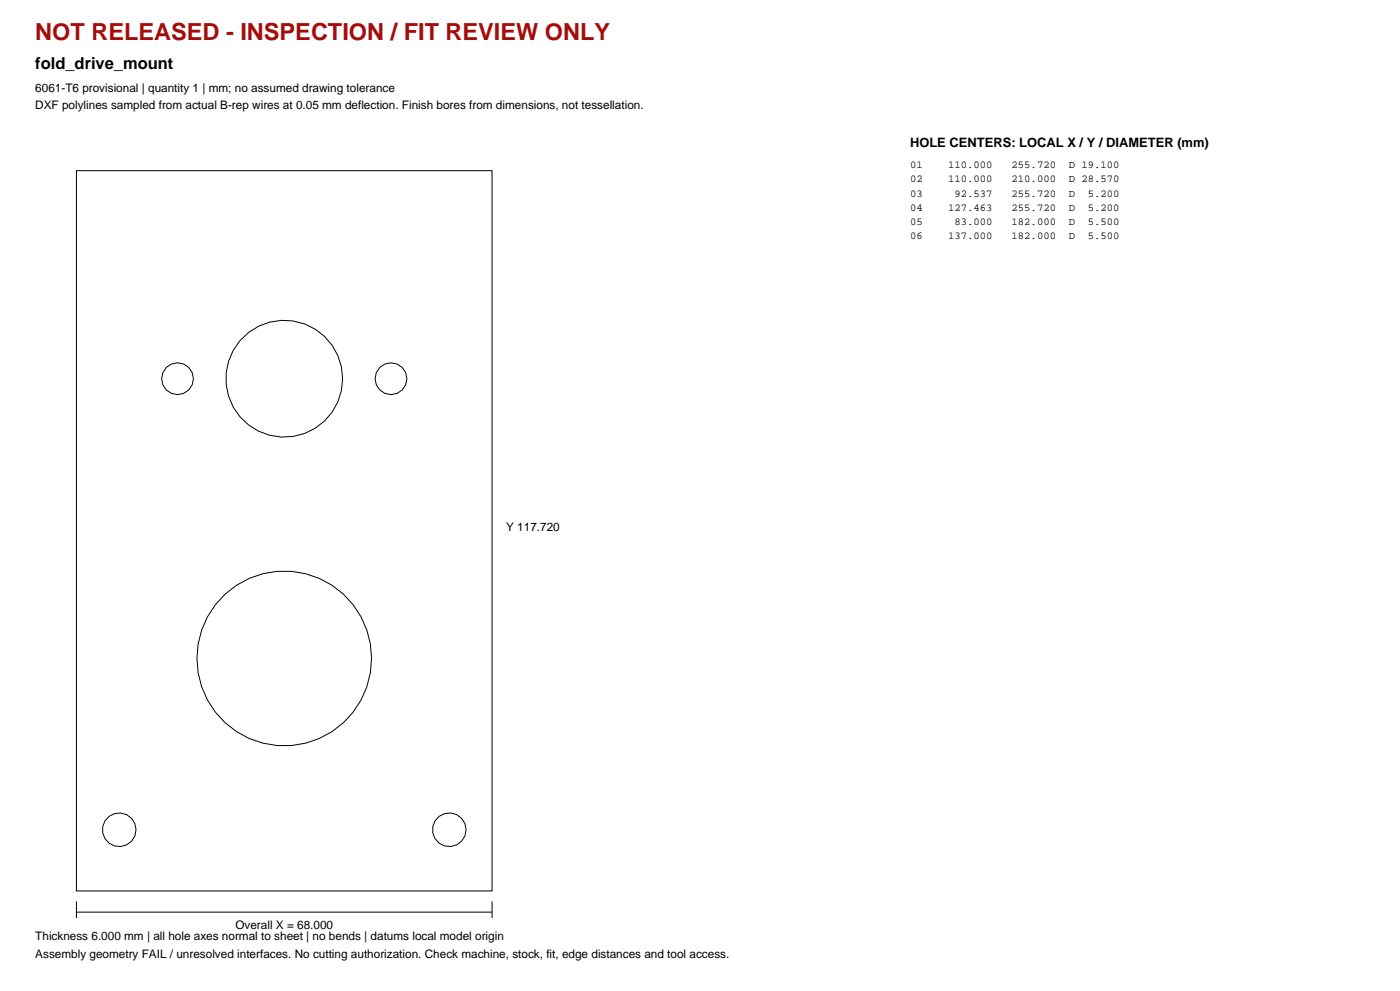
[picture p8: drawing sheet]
<svg xmlns="http://www.w3.org/2000/svg" width="420mm" height="297mm" viewBox="0 0 420 297" stroke-linecap="round" stroke-linejoin="round" font-family="sans-serif">
<defs><g id="words">
<text font-size="7.1" fill="#a60d0a" x="10.6" y="12">NOT RELEASED - INSPECTION / FIT REVIEW ONLY</text>
<text font-size="4.9" x="10.6" y="20.8">fold_drive_mount</text>
<text font-size="3.9" x="273" y="44.1">HOLE CENTERS: LOCAL X / Y / DIAMETER (mm)</text>
<g font-size="3.5">
<text x="10.6" y="27.5">6061-T6 provisional | quantity 1 | mm; no assumed drawing tolerance</text>
<text x="10.6" y="32.8">DXF polylines sampled from actual B-rep wires at 0.05 mm deflection. Finish bores from dimensions, not tessellation.</text>
<text x="151.9" y="159.1">Y 117.720</text>
<text x="10.6" y="281.8">Thickness 6.000 mm | all hole axes normal to sheet | no bends | datums local model origin</text>
<text x="70.6" y="278.3">Overall X = 68.000</text>
<text x="10.6" y="287.1">Assembly geometry FAIL / unresolved interfaces. No cutting authorization. Check machine, stock, fit, edge distances and tool access.</text>
</g>
<g font-size="3.2">
<text x="273" y="50.4">01</text>
<text x="284.4" y="50.4">110.000</text>
<text x="303.5" y="50.4">255.720</text>
<text x="320.6" y="50.4">D 19.100</text>
<text x="273" y="54.7">02</text>
<text x="273" y="58.9">03</text>
<text x="284.4" y="54.7">110.000</text>
<text x="286.3" y="58.9">92.537</text>
<text x="303.5" y="54.7">210.000</text>
<text x="303.5" y="58.9">255.720</text>
<text x="320.6" y="54.7">D 28.570</text>
<text x="320.6" y="58.9">D</text>
<text x="326.3" y="58.9">5.200</text>
<text x="273" y="63.1">04</text>
<text x="284.4" y="63.1">127.463</text>
<text x="303.5" y="63.1">255.720</text>
<text x="320.6" y="63.1">D</text>
<text x="326.3" y="63.1">5.200</text>
<text x="273" y="67.4">05</text>
<text x="273" y="71.6">06</text>
<text x="284.4" y="71.6">137.000</text>
<text x="286.3" y="67.4">83.000</text>
<text x="303.5" y="67.4">182.000</text>
<text x="303.5" y="71.6">182.000</text>
<text x="320.6" y="67.4">D</text>
<text x="320.6" y="71.6">D</text>
<text x="326.3" y="67.4">5.500</text>
<text x="326.3" y="71.6">5.500</text>
</g>
</g></defs>
<g fill="none" stroke="#000" stroke-width=".3">
<path d="M22.9 51.2h124.7v215.8h-124.7zM22.9 273.4h124.7M22.9 270.2v4.9M147.6 270.2v4.9"/>
<circle cx="53.3" cy="113.5" r="4.8"/>
<circle cx="85.3" cy="113.5" r="17.5"/>
<circle cx="117.3" cy="113.5" r="4.8"/>
<circle cx="85.3" cy="197.3" r="26.2"/>
<circle cx="35.8" cy="248.7" r="5"/>
<circle cx="134.8" cy="248.7" r="5"/>
</g>
<use href="#words"/>
</svg>
